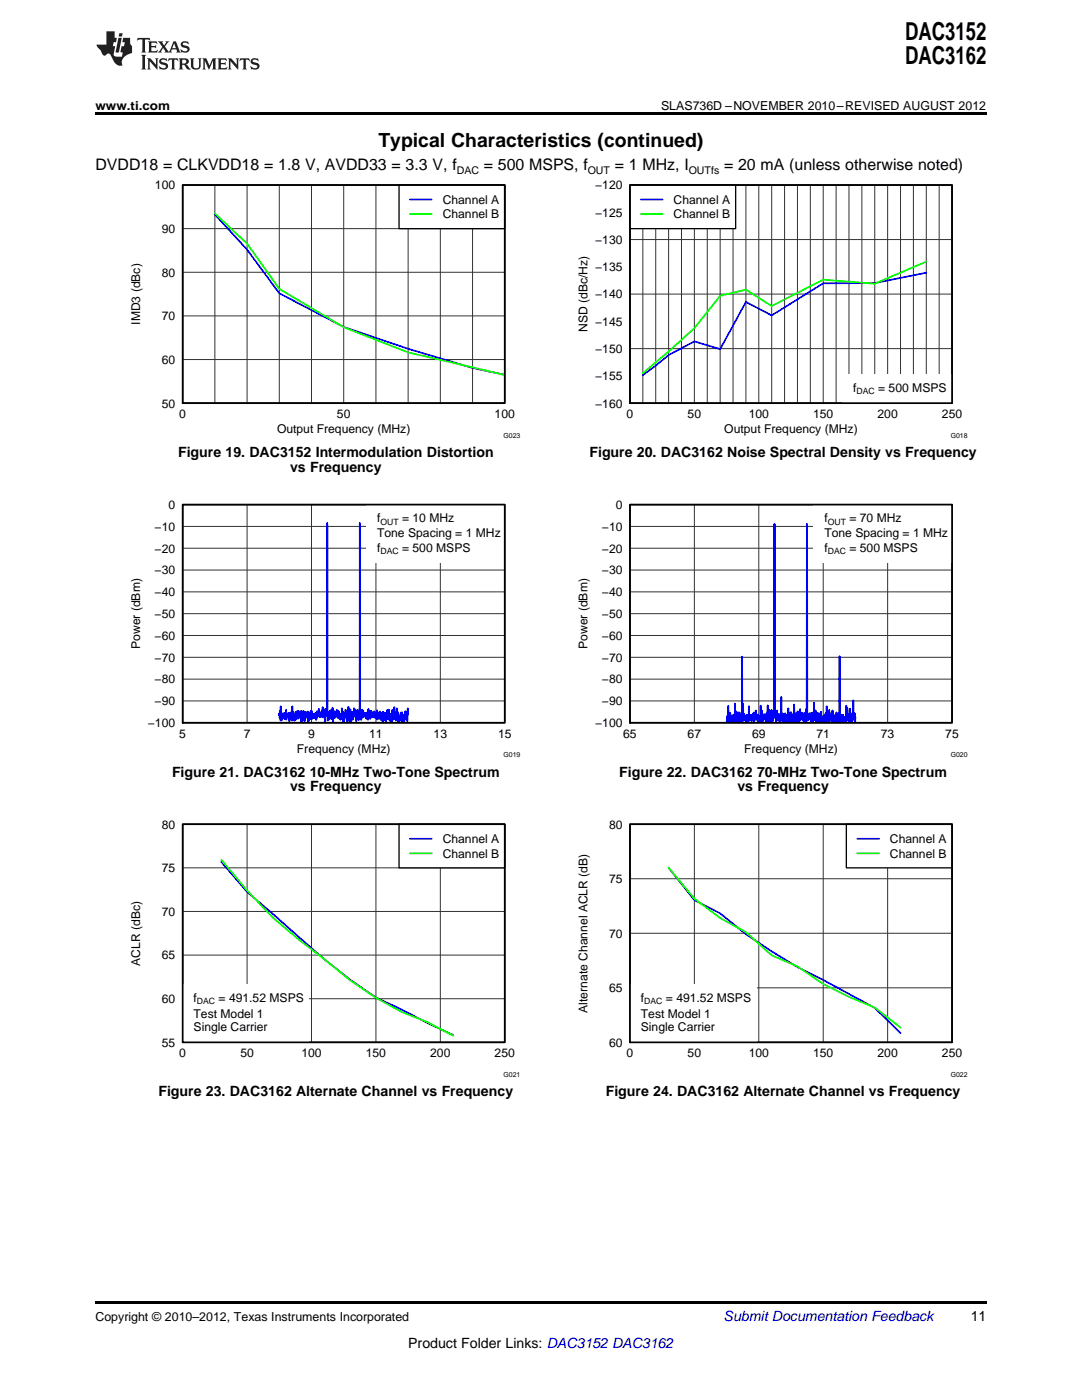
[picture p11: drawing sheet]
<svg xmlns="http://www.w3.org/2000/svg" width="216mm" height="279mm" viewBox="0 0 216 279" stroke-linecap="round" stroke-linejoin="round" font-family="sans-serif">
<defs><g id="words">
<g font-size="4.9">
<text x="180.6" y="7.9">DAC3152</text>
<text x="180.6" y="12.8">DAC3162</text>
</g>
<text font-size="3.9" x="75.5" y="29.3">Typical Characteristics (continued)</text>
<g font-size="3.2">
<text x="19" y="34">DVDD18 = CLKVDD18 = 1.8 V, AVDD33 = 3.3 V, f</text>
<text x="96.5" y="34">= 500 MSPS, f</text>
<text x="122.7" y="34">= 1 MHz, I</text>
<text x="144.5" y="34">= 20 mA (unless otherwise noted)</text>
</g>
<g font-size="2.8">
<text x="35.5" y="91.2">Figure 19. DAC3152 Intermodulation Distortion</text>
<text x="57.9" y="94.1">vs Frequency</text>
<text x="117.6" y="91.2">Figure 20. DAC3162 Noise Spectral Density vs Frequency</text>
<text x="34.3" y="155">Figure 21. DAC3162</text>
<text x="61.8" y="155">10-MHz Two-Tone Spectrum</text>
<text x="123.6" y="155">Figure 22. DAC3162</text>
<text x="151.1" y="155">70-MHz Two-Tone Spectrum</text>
<text x="57.9" y="157.9">vs Frequency</text>
<text x="147.1" y="157.9">vs Frequency</text>
<text x="31.6" y="218.8">Figure 23. DAC3162 Alternate Channel vs Frequency</text>
<text x="120.9" y="218.8">Figure 24. DAC3162 Alternate Channel vs Frequency</text>
<text x="193.7" y="263.6">11</text>
<text x="81.5" y="269">Product Folder Links: DAC3152 DAC3162</text>
</g>
<text font-size="2.8" fill="#0000c8" x="144.4" y="263.6">Submit Documentation Feedback</text>
<g font-size="2.5">
<text x="19" y="21.9">www.ti.com</text>
<text x="131.9" y="21.9">SLAS736D –NOVEMBER 2010–REVISED AUGUST 2012</text>
<text x="19" y="263.6">Copyright © 2010–2012, Texas Instruments Incorporated</text>
</g>
<g font-size="2.4">
<text x="30.9" y="37.8">100</text>
<text x="88.3" y="40.7">Channel A</text>
<text x="118.8" y="37.8">−120</text>
<text x="134.4" y="40.7">Channel A</text>
<text x="32.3" y="46.5">90</text>
<text x="88.3" y="43.6">Channel B</text>
<text x="118.8" y="43.2">−125</text>
<text x="134.4" y="43.6">Channel B</text>
<text x="118.8" y="48.7">−130</text>
<text x="32.3" y="55.2">80</text>
<text x="118.8" y="59.6">−140</text>
<text x="118.8" y="54.1">−135</text>
<text x="28" y="64.8" transform="rotate(-90 28 64.8)">IMD3 (dBc)</text>
<text x="32.3" y="63.9">70</text>
<text x="118.8" y="65">−145</text>
<text x="117.2" y="66.3" transform="rotate(-90 117.2 66.3)">NSD (dBc/Hz)</text>
<text x="118.8" y="70.4">−150</text>
<text x="32.3" y="72.6">60</text>
<text x="118.8" y="75.9">−155</text>
<text x="32.3" y="81.3">50</text>
<text x="35.8" y="83.4">0</text>
<text x="67.2" y="83.4">50</text>
<text x="98.7" y="83.4">100</text>
<text x="118.8" y="81.3">−160</text>
<text x="125" y="83.4">0</text>
<text x="137.2" y="83.4">50</text>
<text x="149.4" y="83.4">100</text>
<text x="162.2" y="83.4">150</text>
<text x="170.2" y="78.2">f</text>
<text x="175.1" y="83.4">200</text>
<text x="175.2" y="78.2">= 500 MSPS</text>
<text x="188" y="83.4">250</text>
<text x="55.3" y="86.4">Output Frequency (MHz)</text>
<text x="144.5" y="86.4">Output Frequency (MHz)</text>
<text x="33.6" y="101.6">0</text>
<text x="122.9" y="101.6">0</text>
<text x="30.9" y="105.9">−10</text>
<text x="75.2" y="104.3">f</text>
<text x="75.2" y="107.1">Tone Spacing = 1 MHz</text>
<text x="80.2" y="104.3">= 10 MHz</text>
<text x="120.1" y="105.9">−10</text>
<text x="164.5" y="104.3">f</text>
<text x="164.5" y="107.1">Tone Spacing = 1 MHz</text>
<text x="169.5" y="104.3">= 70 MHz</text>
<text x="30.9" y="110.3">−20</text>
<text x="75.2" y="110.1">f</text>
<text x="80.2" y="110.1">= 500 MSPS</text>
<text x="120.1" y="110.3">−20</text>
<text x="164.5" y="110.1">f</text>
<text x="169.5" y="110.1">= 500 MSPS</text>
<text x="30.9" y="119">−40</text>
<text x="30.9" y="114.6">−30</text>
<text x="120.1" y="119">−40</text>
<text x="120.1" y="114.6">−30</text>
<text x="30.9" y="123.3">−50</text>
<text x="120.1" y="123.3">−50</text>
<text x="28" y="129.5" transform="rotate(-90 28 129.5)">Power (dBm)</text>
<text x="30.9" y="127.7">−60</text>
<text x="117.2" y="129.5" transform="rotate(-90 117.2 129.5)">Power (dBm)</text>
<text x="120.1" y="127.7">−60</text>
<text x="30.9" y="136.4">−80</text>
<text x="30.9" y="132">−70</text>
<text x="120.1" y="136.4">−80</text>
<text x="120.1" y="132">−70</text>
<text x="30.9" y="140.8">−90</text>
<text x="120.1" y="140.8">−90</text>
<text x="29.5" y="145.1">−100</text>
<text x="35.8" y="147.2">5</text>
<text x="48.6" y="147.2">7</text>
<text x="61.5" y="147.2">9</text>
<text x="73.7" y="147.2">11</text>
<text x="86.5" y="147.2">13</text>
<text x="99.4" y="147.2">15</text>
<text x="118.8" y="145.1">−100</text>
<text x="124.4" y="147.2">65</text>
<text x="137.2" y="147.2">67</text>
<text x="150.1" y="147.2">69</text>
<text x="162.9" y="147.2">71</text>
<text x="175.8" y="147.2">73</text>
<text x="188.6" y="147.2">75</text>
<text x="59.2" y="150.2">Frequency (MHz)</text>
<text x="148.5" y="150.2">Frequency (MHz)</text>
<text x="32.3" y="165.4">80</text>
<text x="121.5" y="165.4">80</text>
<text x="88.3" y="168.3">Channel A</text>
<text x="88.3" y="171.2">Channel B</text>
<text x="177.6" y="168.3">Channel A</text>
<text x="177.6" y="171.2">Channel B</text>
<text x="32.3" y="174.1">75</text>
<text x="121.5" y="176.2">75</text>
<text x="32.3" y="182.8">70</text>
<text x="32.3" y="191.5">65</text>
<text x="121.5" y="187.1">70</text>
<text x="28" y="192.7" transform="rotate(-90 28 192.7)">ACLR (dBc)</text>
<text x="32.3" y="200.2">60</text>
<text x="38.6" y="200">f</text>
<text x="38.6" y="203.1">Test Model 1</text>
<text x="43.6" y="200">= 491.52 MSPS</text>
<text x="117.2" y="202.1" transform="rotate(-90 117.2 202.1)">Alternate Channel ACLR (dB)</text>
<text x="121.5" y="198">65</text>
<text x="127.9" y="200">f</text>
<text x="127.9" y="203.1">Test Model 1</text>
<text x="132.9" y="200">= 491.52 MSPS</text>
<text x="32.3" y="208.9">55</text>
<text x="38.6" y="205.7">Single Carrier</text>
<text x="121.5" y="208.9">60</text>
<text x="127.9" y="205.7">Single Carrier</text>
<text x="35.8" y="211">0</text>
<text x="48" y="211">50</text>
<text x="60.1" y="211">100</text>
<text x="73" y="211">150</text>
<text x="85.8" y="211">200</text>
<text x="98.7" y="211">250</text>
<text x="125" y="211">0</text>
<text x="137.2" y="211">50</text>
<text x="149.4" y="211">100</text>
<text x="162.2" y="211">150</text>
<text x="175.1" y="211">200</text>
<text x="188" y="211">250</text>
</g>
<g font-size="2.1">
<text x="91.1" y="34.6">DAC</text>
<text x="117.3" y="34.6">OUT</text>
<text x="137.4" y="34.6">OUTfs</text>
</g>
<g font-size="1.7">
<text x="170.9" y="78.7">DAC</text>
<text x="75.9" y="104.7">OUT</text>
<text x="165.2" y="104.7">OUT</text>
<text x="75.9" y="110.5">DAC</text>
<text x="165.2" y="110.5">DAC</text>
<text x="39.3" y="200.4">DAC</text>
<text x="128.6" y="200.4">DAC</text>
</g>
<g font-size="1.4">
<text x="100.5" y="87.4">G023</text>
<text x="189.7" y="87.4">G018</text>
<text x="100.5" y="151.1">G019</text>
<text x="189.7" y="151.1">G020</text>
<text x="100.5" y="214.9">G021</text>
<text x="189.7" y="214.9">G022</text>
</g>
</g></defs>
<path d="M36.4 164.5h64.3v43.5h-64.3z" fill="none" stroke="#000" stroke-width=".26"/>
<path d="M36.4 164.5h64.3v43.5h-64.3zM36.4 173.2h64.3M49.3 164.5v43.5M62.2 164.5v43.5M75 164.5v43.5M87.9 164.5v43.5M36.4 199.3h64.3M36.4 190.6h64.3M36.4 181.9h64.3" fill="none" stroke="#333" stroke-width=".2"/>
<path d="M44.2 172l5.1 6 15.4 13.4 5.2 4.1 5.1 3.6 15.4 7.5" fill="none" stroke="#00f" stroke-width=".35"/>
<path d="M44.2 171.6a87.4 87.4 0 0 0 20.5 19.8 60.1 60.1 0 0 0 20.6 12.6l5.1 2.7" fill="none" stroke="#0f0" stroke-width=".35"/>
<path d="M79.6 164.5h21.1v8.7h-21.1z" fill="#fff"/>
<path d="M79.6 164.5h21.1v8.7h-21.1z" fill="none" stroke="#000" stroke-width=".26"/>
<path d="M81.8 167.4h4.4" fill="none" stroke="#00f" stroke-width=".35"/>
<path d="M81.8 170.3h4.4" fill="none" stroke="#0f0" stroke-width=".35"/>
<path d="M36.4 196.4h25.3v11.6h-25.3z" fill="#fff"/>
<path d="M36.4 164.5h64.3v43.5h-64.3z" fill="none" stroke="#000" stroke-width=".35"/>
<path d="M125.7 164.5h64.3v43.5h-64.3z" fill="none" stroke="#000" stroke-width=".26"/>
<path d="M125.7 164.5h64.3v43.5h-64.3zM125.7 175.4h64.3M138.6 164.5v43.5M151.4 164.5v43.5M164.3 164.5v43.5M177.1 164.5v43.5M125.7 197.1h64.3M125.7 186.3h64.3" fill="none" stroke="#333" stroke-width=".2"/>
<path d="M133.4 173.2l5.2 6.4 5.1 2.7a95.1 95.1 0 0 0 20.6 13.3l10.2 5.5 5.2 5.1" fill="none" stroke="#00f" stroke-width=".35"/>
<path d="M133.4 173.1l5.2 6.3 5.1 3.8 5.1 2.8 5.2 4.7 5.1 2.2 5.2 3.5 5.1 2.6 5.1 2.1 5.2 4" fill="none" stroke="#0f0" stroke-width=".35"/>
<path d="M168.9 164.5h21.1v8.7h-21.1z" fill="#fff"/>
<path d="M168.9 164.5h21.1v8.7h-21.1z" fill="none" stroke="#000" stroke-width=".26"/>
<path d="M171.1 167.4h4.3" fill="none" stroke="#00f" stroke-width=".35"/>
<path d="M171.1 170.3h4.3" fill="none" stroke="#0f0" stroke-width=".35"/>
<path d="M125.7 196.4h25.3v11.6h-25.3z" fill="#fff"/>
<path d="M125.7 164.5h64.3v43.5h-64.3z" fill="none" stroke="#000" stroke-width=".35"/>
<path d="M36.4 100.7h64.3v43.5h-64.3z" fill="none" stroke="#000" stroke-width=".26"/>
<g fill="none" stroke="#333" stroke-width=".2">
<path d="M36.4 100.7h64.3v43.5h-64.3zM36.4 118.1h64.3M36.4 113.8h64.3M36.4 109.4h64.3M36.4 105.1h64.3M49.3 100.7v43.5M62.2 100.7v43.5M75 100.7v43.5M87.9 100.7v43.5M36.4 139.9h64.3M36.4 135.5h64.3M36.4 131.2h64.3"/>
<path d="M36.4 126.8h64.3M36.4 122.5h64.3"/>
</g>
<path d="M55.7 142.8l.1-.5v1l.1-1.5 .1 2v-2.9l.2 2.9 .1-1.5v.9l.2-.6v.3l.1-.6v.9l.1-.3v.5l.1-.7v.7v-1.1l.2 1.2 .1-1.8v1.9l.1-.8 .1 .2 .2-.7v.9l.2-.9v1.7l.1-1.7 .1 1.2 .1-1.2v1.2l.2-1.6 .1 1.9v-2.8l.2 2.5v-1.4l.2 1.7 .2-1.2v1l.1-1.4 .1 1.4v-1.6l.1 1 .1-.7 .1 1.1v-1.5v.7l.1-.7v.2l.1 1.3v-1.5l.1 1 .1 .2v-.2l.1 .3 .1-1.2 .1 2.3v-2.4l.1 2.4 .1-2.1v1.1l.2-1.4 .3 2 .1-1.8 .1 1.1v-.3l.1 .3v-.5l.1 .3 .1-.9 .1 1.4 .1-1.5v2.3l.3-2.2v.9l.2-.5v1l.1-1.6v1.7l.1-1.7 .2 1.5v-.8l.2 .5 .1-.6 .1 .8 .1-1 .1 .6 .1-.3v1.1l.2-1.8v1l.1-.7v.8l.1-.5 .1 .4v-1.4l.2 1.4v-.3l.1 .5 .1-.4 .1 .2v-.9l.1 1 .2-1.9 .1 2.1v-1.4l.1 1.2 .2-1v.2v2.1l.1-2.8 .1 1.4v-1l.1 1 .1-.6 .1-37.9 .1 39.4 .1-1.7 .1 1.6 .1-1.2v.9l.1-1.5 .1 .4v-.6l.2 1.8 .1-1.7v1.6l.2-2.2 .1 2.9v-1.6l.1 .8 .2-1.4v1.4l.1-.7 .1 .5 .2-1.4 .1 1.2 .1-1.1v1.5l.2-1.4 .2 1.6v-1l.1 1.2 .2-1.4 .1 1.2v-2.2l.1 1.8v-.9l.1 1.3v-1.5l.1 2.1 .1-1.9v1.8l.1-1.4v1.1l.1-1 .1 .4v-.2l.1-1.3v1.5l.1-1 .1 1.9 .2-1.7 .1 1.3v-2.5l.2 2.8 .1-2 .1 1v-1.3l.1 2.7 .1-2v1.3l.1-1.5 .1 1.5 .1-1.3v1.3l.2-2.3 .1 1.7 .1-1.5v1.4l.1-.5v.4l.1-.3 .1 .1v1.3l.2-2.2v1.7l.1-1.7 .1 1.9v-1.2l.1 1.3v-1.4l.1 .6 .1-.2v-38.3v38l.1 .3v-.6l.2 1.6 .1-2.1 .2 1.6 .1-1.4v1.3l.2-.9v.6l.1-.5 .1 .4 .1-.4 .2 1.1 .2-1.6v1.9l.1-2.2 .2 1.8 .1-1.2 .1 1.4v-1.6l.1 1.2 .1-1.2 .1 1.3 .1-1.1 .2 .8v-.7l.1 1 .1-1.3v1.1l.1-.9 .2 1.2 .1-1.2 .1 .6v-1l.1 1.9 .1-.7 .1 .3v-1.1l.1 1.4 .1-.9 .1 .7v-1.3l.1 1.5 .1-1.2v1.3v-1.2l.1 1.4 .3-1.7v2.2M76.5 144.3v-2.2l.2 1.6 .2-1.4 .1 1.7 .3-2.3v1.7l.2-1.3 .1 .8v-1.3l.1 2.2 .1-1.3 .1 1.2v-1l.1 1.4v-1.6l.2 1.8 .1-2.6v1.8l.1-1 .2 1.1 .1-2.5 .3 2.7 .2-2.5 .1 2 .1-1.2v2.2l.1-1.9 .2 1.7 .2-1.2v.8l.1-1.5 .2 1.4v-1.5v2.2M81.4 142.6v-1.3l-.1 2.6-.1-1.5v.8l-.1-.6-.2 .8v-1.5l-.1 1.8-.1-.8-.1 1.1-.2-1.3v1.2l-.1-1.4v1.8" fill="none" stroke="#00f" stroke-width=".35"/>
<path d="M73.1 100.7h27.6v11.6h-27.6z" fill="#fff"/>
<path d="M36.4 100.7h64.3v43.5h-64.3z" fill="none" stroke="#000" stroke-width=".35"/>
<path d="M125.7 100.7h64.3v43.5h-64.3z" fill="none" stroke="#000" stroke-width=".26"/>
<g fill="none" stroke="#333" stroke-width=".2">
<path d="M125.7 100.7h64.3v43.5h-64.3zM125.7 118.1h64.3M125.7 113.8h64.3M125.7 109.4h64.3M125.7 105.1h64.3M138.6 100.7v43.5M151.4 100.7v43.5M164.3 100.7v43.5M177.1 100.7v43.5M125.7 139.9h64.3M125.7 135.5h64.3M125.7 131.2h64.3"/>
<path d="M125.7 126.8h64.3M125.7 122.5h64.3"/>
</g>
<path d="M145 144.3l.1-1.4v.5l.2-.6v-1.9l.1 3.2 .1-1 .1 .7v-1.6l.2 1.7v-.5l.1 .3 .2-.9 .1 1.3 .1-1.5 .3 1.5 .1-3.7v3.9l.1-1.2v1.2l.1-1.1v.2l.1-1.4v2.3l.1-2 .1 2v-1.6l.1 1.3 .2-1.9 .1 2.2M147.6 144.3l.2-2 .2 1.7 .1-13 .1 12.9v-3.4l.2 3.1v.2l.1-1.3 .1 1.2 .1-.8v.7l.1-.7v1.4l.2-1.7 .1 1.2 .1-1.1 .1 1.4 .1-3.2 .1 2.2 .1 .2v-.6l.2 1v-1.1l.2 1.3v-.7l.1 .4 .1-.4v.1l.1-.9 .1 1.6v-1.8l.1 1.8v-1.5l.2 1.2 .1-1.9 .1 1.6v-.9l.1 1v-.6l.1 .8v-.8l.1 1.1 .1-1.5v1.3l.1-.9 .2 1 .2-3.1 .1 3.5 .1-2.5v1.6l.1-.5 .1 .7v-.7v1l.2-1.4 .2 .7 .1-.7 .1 1.8 .1-1.8v1.4l.1-1.2v1.6M153 144.3l.2-3.5 .1 3.5 .1-2.7 .1 2.5 .2-1.8v2M153.7 144.3l.3-2.6v1.8v-.6l.1 .9 .1-1.9v2l.1-1.6v.9l.1-.7 .1 .4v-38.4l.1 38.3v-.4l.1 .9v-1.3l.2 2 .1-2.2 .1 1.9 .1-1v1l.1-1.2 .1 1.2v-1.2l.2 1.8M155.6 144.3v-1.4l.1 .8 .2-1v-3.6l.1 4v-.2l.1 .8v-.9v1.5l.2-1.9 .1 1.2 .1-.7v.8l.2-1.4v2l.1-1.2v1l.2-1.5v1.7M157 144.3l.1-1.4 .1 1.4v-1.7l.1 1v-2.3v2.3l.1-.8 .2 1.3 .2-2v1.4l.1-1.3 .1 1.8 .1-1.5v.9l.1-.7v1.4l.1-1.2v1.4l.2-3.7 .1 3.7M158.6 144.3l.1-1.1v.3v-.6l.1 .9 .1-1.5 .1 1.8v-.7l.1 .6 .1-2.1v1.8l.1 .1 .1-1.3 .1 1.5 .1-2.5 .2 2.2 .3-1.4 .2 1.6 .1-1.6 .2 2v-2v1.5l.1-1.2 .1 1.3v-2.4l.1 2.5 .1-39.4 .2 39.2 .1-1.3v1.2l.1-.9 .1 .6v-1.1l.1 1v-.4l.2 1.1 .1-1.7v2l.1-1.7v1.3l.1-.7 .1 1.1 .1-2.2 .1 1.7v-3.6l.1 3.1v-.4v.4l.1-.3v.2l.1-1.5 .1 2.6 .1-1.6 .1 1.6 .1-2 .1 1v-1v.1l.1 1.7 .1-1.6 .1 1.8 .1-2 .2 2v-2.2l.1 1.6 .2-.8v1.4M164.2 144.3v-1.1l.1 .3v-.5l.1 .9 .1-1.2 .1 .2v-.2l.1 1.4 .1-1.8 .1 2 .1-3.4v2.8l.2-1.2 .2 1.5 .1-2.3v2.1l.1-.9 .1 .2 .1-.8 .1 1.7 .1-1.7 .1 1.4v-2l.1 2.2v-1l.1 1v-1.1l.1 .9 .1-1 .1 1.6M166.7 144.3l.2-2.1 .1 1.7 .1-1.5v1.9l.1-.7 .1 .7v-2l.1 1.7 .1-.3v-12.7l.1 11.5 .1 1.8v-1.4l.1 .5v-.5l.2 .9v-1.2l.1 1.3 .1-1.3 .1 1.7 .1-.3v.3l.1-1.2v.6l.2-.2v.8l.1-1.4v.9l.1-3v2.7l.2-2.2 .2 2.6 .1-1.4v1.8M170.7 143.1l-.1 .9v-1.6l-.1 1.2-.1-1.3-.1 1.1v-3.7l-.1 3.7v-.2l-.1 .6-.1-.8-.1 1.1-.1-1.8-.1 1.7-.1-2.5v2.4l-.1-1-.1 1.4" fill="none" stroke="#00f" stroke-width=".35"/>
<path d="M162.3 100.7h27.7v11.6h-27.7z" fill="#fff"/>
<path d="M125.7 100.7h64.3v43.5h-64.3z" fill="none" stroke="#000" stroke-width=".35"/>
<path d="M36.4 36.9h64.3v43.6h-64.3z" fill="none" stroke="#000" stroke-width=".26"/>
<g fill="none" stroke="#333" stroke-width=".2">
<path d="M36.4 36.9h64.3v43.6h-64.3zM42.9 36.9v43.6M49.3 36.9v43.6M55.7 36.9v43.6M62.2 36.9v43.6M68.6 36.9v43.6M75 36.9v43.6M81.4 36.9v43.6M87.9 36.9v43.6M94.3 36.9v43.6M36.4 54.3h64.3M36.4 45.6h64.3"/>
<path d="M36.4 71.8h64.3M36.4 63h64.3"/>
</g>
<path d="M42.9 42.8l6.4 7 6.4 8.7 12.9 6.8 12.8 4.3 12.9 3.8 6.5 1.4" fill="none" stroke="#00f" stroke-width=".35"/>
<path d="M42.9 42.6l6.4 6 6.4 9 12.9 7.7 12.8 5 19.4 4.6" fill="none" stroke="#0f0" stroke-width=".35"/>
<path d="M79.6 36.9h21.1v8.7h-21.1z" fill="#fff"/>
<path d="M79.6 36.9h21.1v8.7h-21.1zM125.7 36.9h64.3v43.6h-64.3z" fill="none" stroke="#000" stroke-width=".26"/>
<path d="M81.8 39.8h4.4M184.8 54.4l-10.3 2.1h-10.2l-10.3 6.4-5.2-2.6-5.1 9.4-5.1-1.6-5.2 2.8-5.1 4" fill="none" stroke="#00f" stroke-width=".35"/>
<path d="M81.8 42.7h4.4M184.8 52.2l-10.3 4.4-10.2-.8-10.3 5.3-5.2-3.3-5.1 1.2-5.1 6.5-5.2 4.7-5.1 4.3" fill="none" stroke="#0f0" stroke-width=".35"/>
<path d="M36.4 36.9h64.3v43.6h-64.3z" fill="none" stroke="#000" stroke-width=".35"/>
<g fill="none" stroke="#333" stroke-width=".2">
<path d="M125.7 36.9h64.3v43.6h-64.3zM128.3 36.9v43.6M130.8 36.9v43.6M133.4 36.9v43.6M136 36.9v43.6M138.6 36.9v43.6M141.1 36.9v43.6M143.7 36.9v43.6M146.3 36.9v43.6M148.8 36.9v43.6M151.4 36.9v43.6M154 36.9v43.6"/>
<path d="M156.6 36.9v43.6M159.1 36.9v43.6M161.7 36.9v43.6M164.3 36.9v43.6M166.8 36.9v43.6M169.4 36.9v43.6M172 36.9v43.6M174.5 36.9v43.6M177.1 36.9v43.6M179.7 36.9v43.6M182.3 36.9v43.6M184.8 36.9v43.6"/>
<path d="M187.4 36.9v43.6M125.7 58.7h64.3M125.7 47.8h64.3M125.7 69.6h64.3"/>
</g>
<path d="M125.7 36.9h21.1v8.7h-21.1z" fill="#fff"/>
<path d="M125.7 36.9h21.1v8.7h-21.1z" fill="none" stroke="#000" stroke-width=".26"/>
<path d="M127.9 39.8h4.3" fill="none" stroke="#00f" stroke-width=".35"/>
<path d="M127.9 42.7h4.3" fill="none" stroke="#0f0" stroke-width=".35"/>
<path d="M168.1 74.7h21.9v5.8h-21.9z" fill="#fff"/>
<path d="M125.7 36.9h64.3v43.6h-64.3z" fill="none" stroke="#000" stroke-width=".35"/>
<g fill="#231f20">
<path d="M27.5 7.6l-.1 .5 .4-.2h.6v.1v2.1l-.2 .4h1l-.3-.4v-2.1l.1-.1h.5l.5 .2-.2-.5zM29.5 8.3l.2 .3v1.5l-.2 .4h1.8l.2-.6a1.04 1.04 0 0 1-1.3 .2v-.7h.6l.3 .2v-.6l-.3 .2h-.6v-.6l.8-.1 .4 .3-.2-.5zM31.5 8.3l.9 1.1-.9 1.1h.8l-.2-.2 .5-.7 .4 .7-.2 .2h1.5l-.1-.2 .1-.4h.9l.1 .4-.2 .2h1l-.3-.3-.7-1.9h-.5l-.9 2-.8-1 .9-1h-.8l.1 .3-.3 .5-.4-.6 .2-.2zM34.7 8.6l.4 1h-.7zM36.3 8.4a.63 .63 0 0 0-.2 .7 .63 .63 0 0 0 .6 .4l.6 .2 .1 .2a.75 .75 0 0 1-.7 .4 .75 .75 0 0 1-.6-.5l.1 .7 .1-.1a1.11 1.11 0 0 0 1.5-.6 1.13 1.13 0 0 0-1.2-.8l-.1-.4a1.04 1.04 0 0 1 1.2 .2l-.2-.5-.1 .1-.5-.2zM28.2 10.9l.2 .4v2.2l-.2 .4h1l-.3-.4v-2.2l.3-.4zM29.3 11.6l.3 .4v1.5l-.3 .4h.8l-.2-.4v-1.3l1.5 1.7v-1.9l.2-.4h-.7l.2 .4v.9l-1.1-1.3zM32 11.8a.62 .62 0 0 0-.2 .7 .62 .62 0 0 0 .6 .4l.6 .1 .1 .3a.76 .76 0 0 1-.7 .3 .76 .76 0 0 1-.6-.4l.1 .7 .1-.1a1.11 1.11 0 0 0 1.5-.6 1.13 1.13 0 0 0-1.2-.8l-.1-.4a1.04 1.04 0 0 1 1.2 .2l-.2-.6-.1 .1-.5-.1zM33.7 11.6l-.2 .6a.61 .61 0 0 1 .8-.3v1.6l-.2 .4h.9l-.2-.4v-1.6a.63 .63 0 0 1 .8 .3l-.2-.6zM35.6 11.6l.3 .4v1.5l-.3 .4h1l-.2-.2v-.8l.5 .2a.76 .76 0 0 0 1.2 .7l-1-1a.58 .58 0 0 0 .6-.5 .58 .58 0 0 0-.5-.6zM36.4 11.9h.1a.45 .45 0 0 1 .5 .1 .45 .45 0 0 1 .1 .5l-.7 .2zM37.9 11.6l.2 .2a2.17 2.17 0 0 0 .3 1.9 .99 .99 0 0 0 1.6-.6v-1.1l.2-.4h-.7l.2 .2a1.92 1.92 0 0 1-.2 1.8 .6 .6 0 0 1-.9-.5v-1.1l.2-.4zM40.4 11.6l.2 .4v1.5l-.2 .4h.7l-.2-.4v-1.4l.8 1.8 .8-1.8v1.4l-.2 .4h.9l-.2-.4v-1.5l.2-.4h-.8l-.6 1.5-.6-1.5zM43.4 11.6l.2 .4v1.5l-.2 .4h1.8l.2-.6a1.04 1.04 0 0 1-1.3 .1v-.6h.5l.4 .2v-.6l-.4 .2h-.5v-.7h.8l.3 .3-.1-.6zM45.5 11.6l.2 .4v1.5l-.2 .4h.7l-.2-.4v-1.3l1.5 1.7v-1.9l.2-.4h-.7l.2 .4v.9l-1.1-1.3zM47.9 11.6l-.1 .6a.61 .61 0 0 1 .8-.3v1.6l-.3 .4h1l-.3-.4 .1-1.6a.63 .63 0 0 1 .7 .3l-.1-.6zM50.2 11.8a.62 .62 0 0 0-.2 .7 .62 .62 0 0 0 .6 .4l.6 .1 .2 .3a.76 .76 0 0 1-.8 .3 .76 .76 0 0 1-.6-.4l.1 .7 .2-.1a1.11 1.11 0 0 0 1.5-.6 1.13 1.13 0 0 0-1.3-.8l-.1-.4a1.04 1.04 0 0 1 1.2 .2l-.1-.6-.2 .1-.5-.1z"/>
<path d="M21.2 6.3v2.6h-1.9l.1 .4 .7 .9a.91 .91 0 0 0 1 .8 .56 .56 0 0 1 .5-.3 .56 .56 0 0 1 .5 .3l.4 .8a1.53 1.53 0 0 0 1.9 1.2 1.54 1.54 0 0 1 1-2.1l.9-.3v-1.4a1.52 1.52 0 0 1-.3-1.6h-1.4l-.2 .8h.5l-.2 .8h-.4l-.2 1v.2l.4 .1-.2 .8a1.93 1.93 0 0 1-1.6-.3l.3-1.8h-.5l.2-.8h.4l.2-.8h-.4v-1.3zM23.6 7.6l-.6 2.9h.7l.6-2.9zM23.8 6.6l-.1 .7h.6l.2-.7z"/>
</g>
<path d="M19 259.7h177.8v.5h-177.8z" fill="#000"/>
<g fill="#fff">
<path d="M156.1 220.6h.4v.7h-.4z"/>
<path d="M66.9 220.6h.3v.7h-.3z"/>
<path d="M156.1 159.7h.4v.7h-.4z"/>
<path d="M66.9 159.7h.3v.7h-.3z"/>
<path d="M66.9 95.9h.3v.7h-.3z"/>
<path d="M156.1 93h.4v.7h-.4z"/>
</g>
<path d="M19 22.5h177.8v.5h-177.8z" fill="#000"/>
<use href="#words"/>
</svg>
